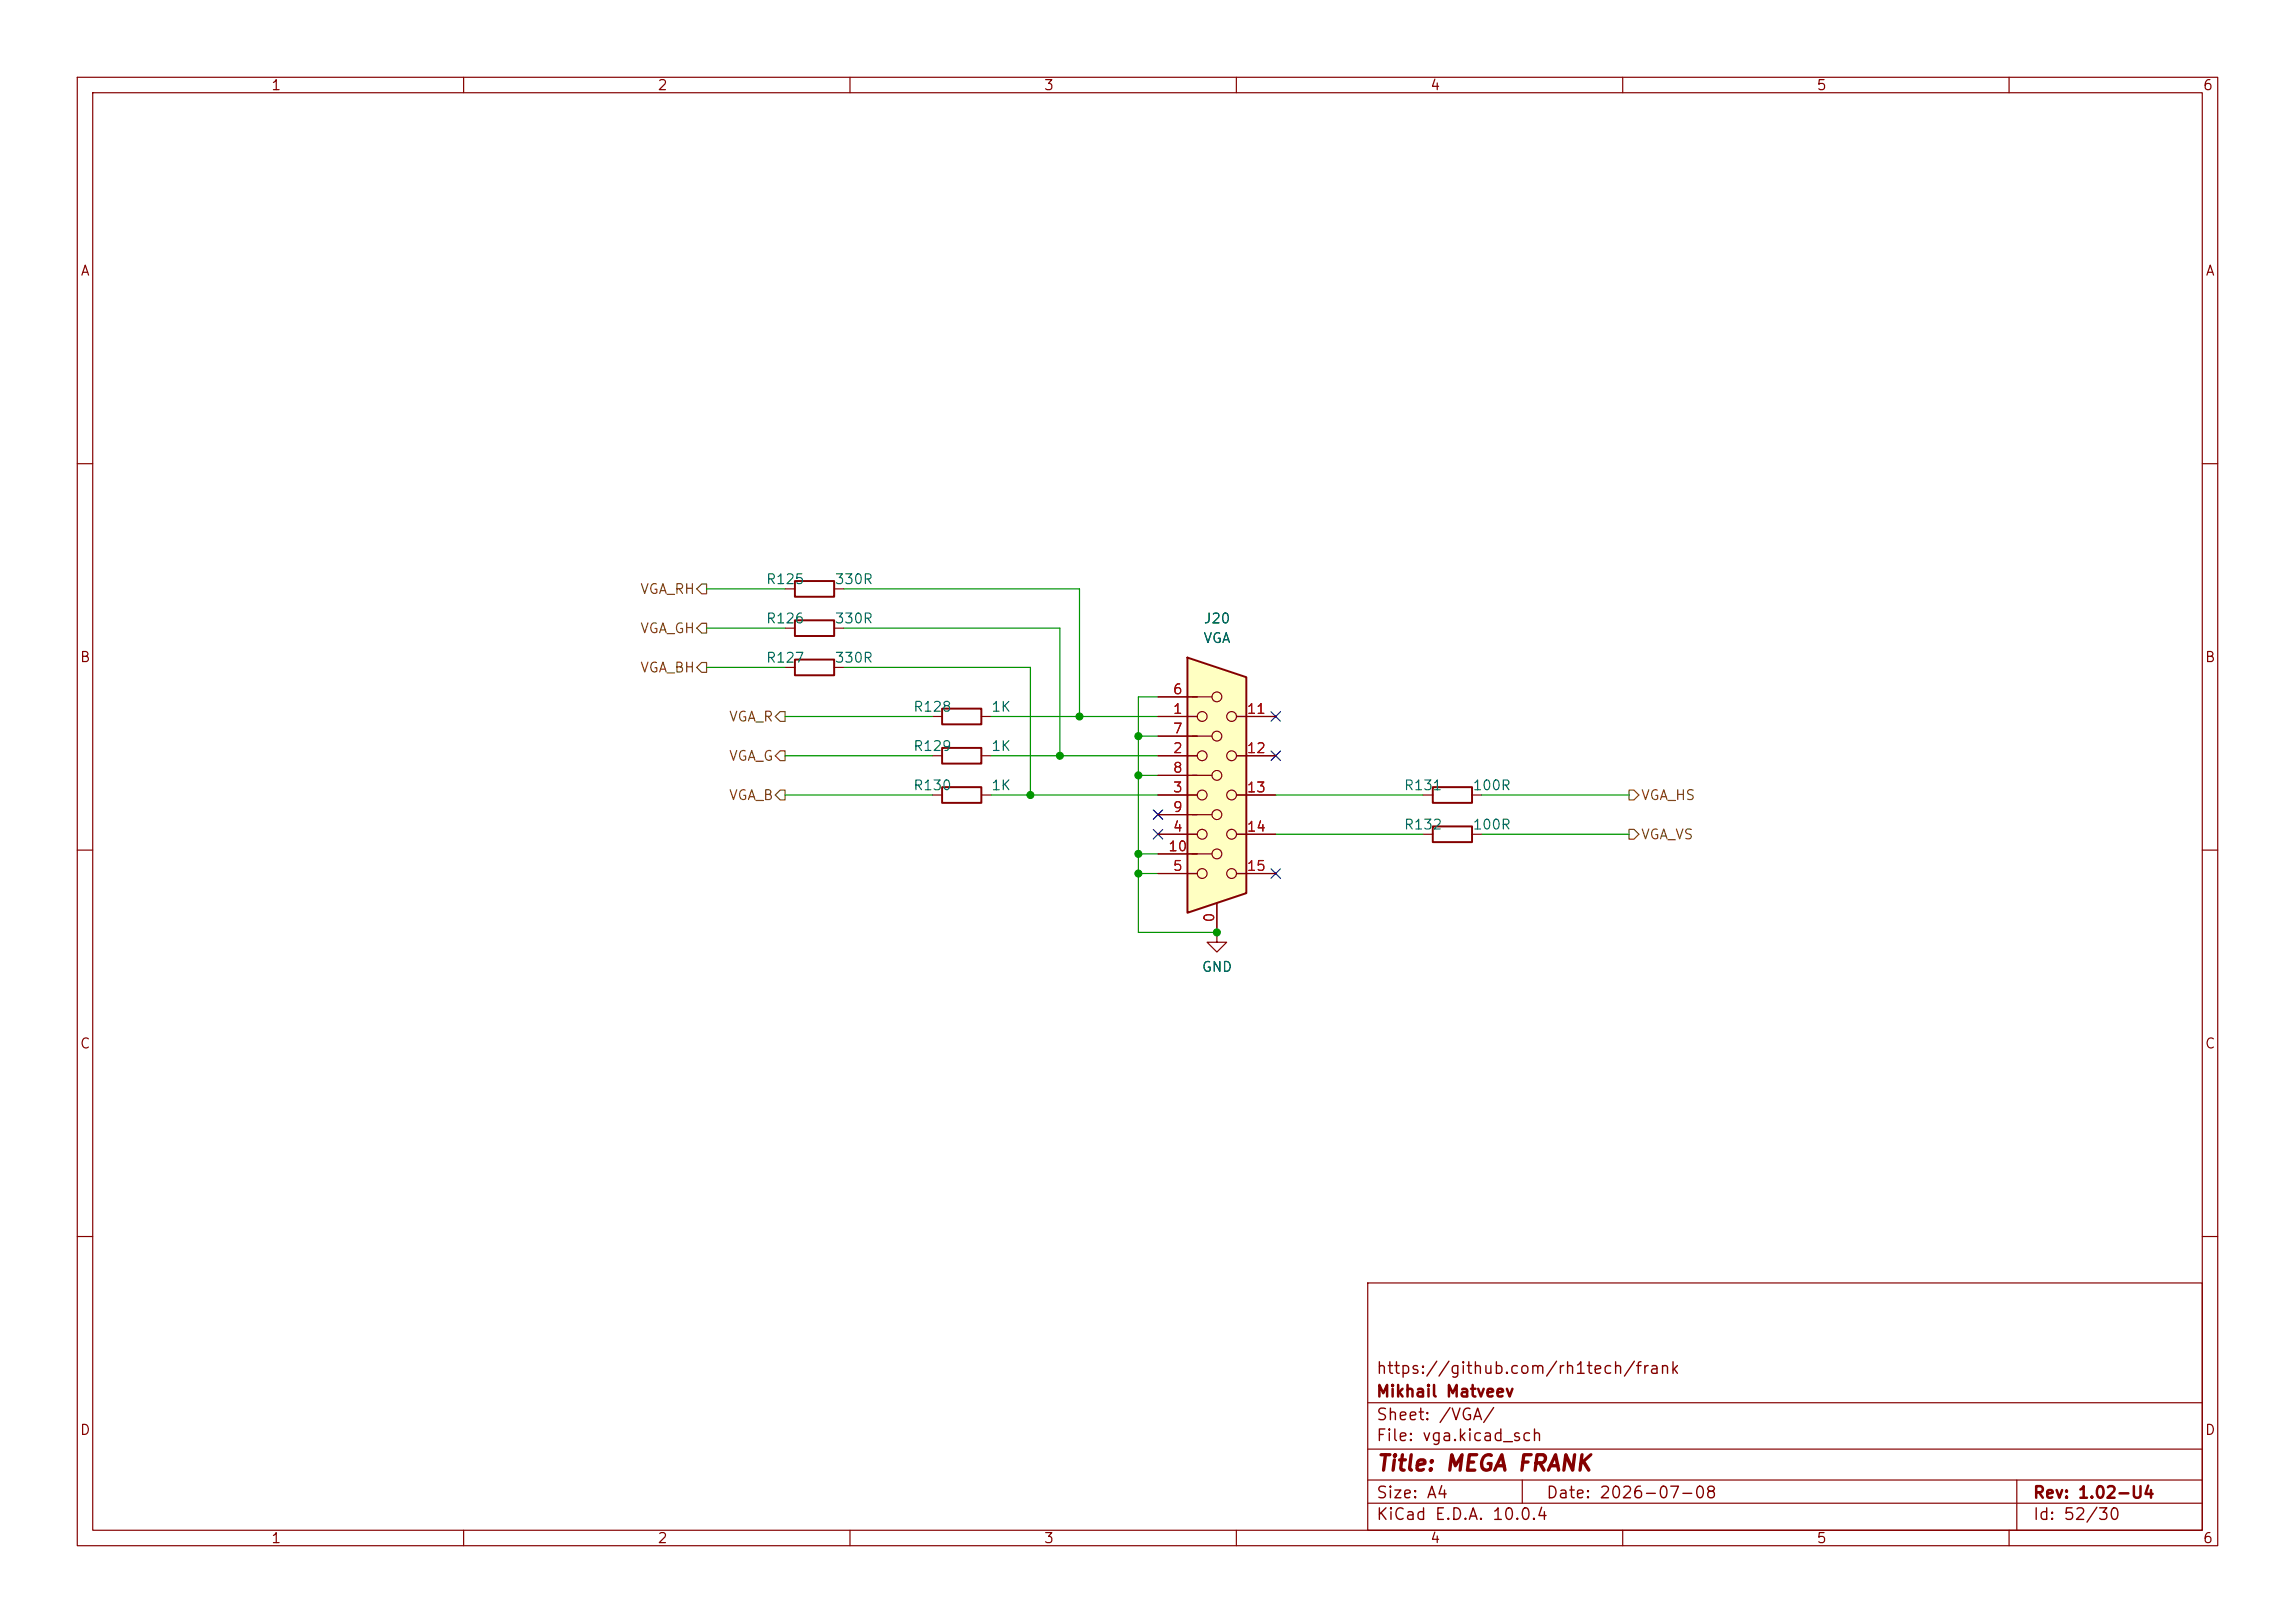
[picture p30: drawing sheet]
<svg xmlns="http://www.w3.org/2000/svg" width="297mm" height="210mm" viewBox="0 0 297 210" stroke-linecap="round" stroke-linejoin="round" font-family="sans-serif">
<defs><g id="words">
<text font-size="2" fill="#840000" x="178" y="190.8">Title: MEGA FRANK</text>
<g font-size="1.5" fill="#840000">
<text x="178" y="178.2">https://github.com/rh1tech/frank</text>
<text x="178" y="184.2">Sheet: /VGA/</text>
<text x="178" y="181.2">Mikhail Matveev</text>
<text x="178" y="186.9">File: vga.kicad_sch</text>
<text x="178" y="197.1">KiCad E.D.A. 10.0.4</text>
<text x="178" y="194.3">Size: A4</text>
<text x="200" y="194.3">Date: 2026-07-08</text>
<text x="263" y="194.3">Rev: 1.02-U4</text>
<text x="263" y="197.1">Id: 52/30</text>
</g>
<g font-size="1.3" fill="#840000">
<text x="35" y="12">1</text>
<text x="85" y="12">2</text>
<text x="135" y="12">3</text>
<text x="185" y="12">4</text>
<text x="235" y="12">5</text>
<text x="285" y="12">6</text>
<text x="10.3" y="36">A</text>
<text x="285.3" y="36">A</text>
<text x="10.3" y="86">B</text>
<text x="285.3" y="86">B</text>
<text x="10.3" y="136">C</text>
<text x="285.3" y="136">C</text>
<text x="10.3" y="186">D</text>
<text x="285.3" y="186">D</text>
<text x="35" y="200">1</text>
<text x="85" y="200">2</text>
<text x="135" y="200">3</text>
<text x="185" y="200">4</text>
<text x="235" y="200">5</text>
<text x="285" y="200">6</text>
</g>
<g font-size="1.3" fill="#725600">
<text x="82.8" y="77.2">VGA_RH</text>
<text x="82.8" y="82.3">VGA_GH</text>
<text x="82.8" y="87.3">VGA_BH</text>
<text x="94.3" y="93.7">VGA_R</text>
<text x="94.3" y="98.8">VGA_G</text>
<text x="94.3" y="103.8">VGA_B</text>
<text x="212.3" y="103.8">VGA_HS</text>
<text x="212.3" y="108.9">VGA_VS</text>
</g>
<g font-size="1.3" fill="#006464">
<text x="99" y="75.9">R125</text>
<text x="107.9" y="75.9">330R</text>
<text x="99" y="81">R126</text>
<text x="107.9" y="81">330R</text>
<text x="155.7" y="83.5">VGA</text>
<text x="155.7" y="81">J20</text>
<text x="99" y="86.1">R127</text>
<text x="107.9" y="86.1">330R</text>
<text x="118.1" y="92.4">R128</text>
<text x="128.2" y="92.4">1K</text>
<text x="118.1" y="97.5">R129</text>
<text x="128.2" y="97.5">1K</text>
<text x="118.1" y="102.6">R130</text>
<text x="128.2" y="102.6">1K</text>
<text x="181.6" y="102.6">R131</text>
<text x="181.6" y="107.7">R132</text>
<text x="190.5" y="102.6">100R</text>
<text x="190.5" y="107.7">100R</text>
<text x="155.4" y="126.1">GND</text>
</g>
<g font-size="1.3" fill="#a90000">
<text x="151.7" y="92.7">1</text>
<text x="151.7" y="90.1">6</text>
<text x="151.7" y="95.2">7</text>
<text x="161.2" y="92.7">11</text>
<text x="151.7" y="97.8">2</text>
<text x="151.7" y="100.3">8</text>
<text x="161.2" y="97.8">12</text>
<text x="151.7" y="102.8">3</text>
<text x="151.7" y="107.9">4</text>
<text x="151.7" y="105.4">9</text>
<text x="161.2" y="102.8">13</text>
<text x="161.2" y="107.9">14</text>
<text x="151.1" y="110.5">10</text>
<text x="151.7" y="113">5</text>
<text x="161.2" y="113">15</text>
<text x="157.5" y="119.5" transform="rotate(-90 157.5 119.5)">0</text>
</g>
</g></defs>
<g fill="none" stroke="#840000" stroke-width=".15">
<path d="M10 10h277v190h-277zM12 12h273v186h-273zM60 10v2M110 10v2M160 10v2M210 10v2M260 10v2M10 60h2M285 60h2M101.6 86.4h1.3M107.9 86.4h1.3M10 110h2"/>
<path d="M184.1 102.9h1.3M184.1 108h1.3M190.5 102.9h1.3M190.5 108h1.3M285 110h2M157.5 120.7v1.2h1.2l-1.2 1.3-1.3-1.3h1.3M157.5 120.7h.1M10 160h2M177 166h108v32h-108zM285 160h2M60 198v2M110 198v2"/>
<path d="M160 198v2M177 194.5h108M177 191.5h108M177 187.5h108M177 181.5h108M197 191.5v3M210 198v2M260 198v2M261 191.5v6.5"/>
</g>
<path d="M102.9 85.3h5v2.1h-5zM185.4 101.9h5.1v2h-5.1zM185.4 106.9h5.1v2.1h-5.1z" fill="none" stroke="#840000" stroke-width=".25"/>
<path d="M153.7 85.1l7.6 2.5v28l-7.6 2.5z" fill="#ffffc2"/>
<path d="M102.9 75.2h5v2h-5zM102.9 80.3h5v2h-5zM121.9 91.7h5.1v2h-5.1zM121.9 96.8h5.1v2h-5.1zM153.7 85.1l7.6 2.5v28l-7.6 2.5zM121.9 101.9h5.1v2h-5.1z" fill="none" stroke="#840000" stroke-width=".25"/>
<g fill="none" stroke="#840000" stroke-width=".15">
<path d="M101.6 76.2h1.3M107.9 76.2h1.3M101.6 81.3h1.3M107.9 81.3h1.3M120.6 92.7h1.3M120.6 97.8h1.3M127 92.7h1.3M127 97.8h1.3M149.9 95.3h6.9M149.9 90.2h6.9M149.9 92.7h5M149.9 97.8h5"/>
<path d="M160 92.7h5.1M160 97.8h5.1M120.6 102.9h1.3M127 102.9h1.3M149.9 100.3h6.9M149.9 105.4h6.9M149.9 110.5h6.9M149.9 102.9h5M149.9 108h5M149.9 113h5M157.5 116.8v3.9M160 102.9h5.1"/>
<path d="M160 108h5.1M160 113h5.1M157.5 120.7h.1"/>
<circle cx="155.6" cy="97.8" r=".63"/>
<circle cx="155.6" cy="92.7" r=".63"/>
<circle cx="157.5" cy="90.2" r=".63"/>
<circle cx="157.5" cy="95.2" r=".63"/>
<circle cx="159.4" cy="92.7" r=".63"/>
<circle cx="159.4" cy="97.8" r=".63"/>
<circle cx="155.6" cy="113" r=".63"/>
<circle cx="155.6" cy="102.9" r=".63"/>
<circle cx="155.6" cy="107.9" r=".63"/>
<circle cx="157.5" cy="105.4" r=".63"/>
<circle cx="157.5" cy="100.3" r=".63"/>
<circle cx="157.5" cy="110.5" r=".63"/>
<circle cx="159.4" cy="113" r=".63"/>
<circle cx="159.4" cy="107.9" r=".63"/>
<circle cx="159.4" cy="102.9" r=".63"/>
</g>
<path d="M90.2 76.2l.6-.6h.6v1.2h-.6zM90.2 81.3l.6-.7h.6v1.3h-.6zM90.2 86.4l.6-.7h.6v1.3h-.6zM101 97.2h.6v1.2h-.6l-.7-.6zM101 92.1h.6v1.2h-.6l-.7-.6zM101 102.2h.6v1.3h-.6l-.7-.6zM210.8 107.3h.7l.6 .7-.6 .6h-.7zM210.8 102.2h.7l.6 .7-.6 .6h-.7z" fill="none" stroke="#725600" stroke-width=".15"/>
<g fill="none" stroke="#009600" stroke-width=".15">
<path d="M91.4 76.2h10.2M109.2 76.2h30.5v16.5M91.4 81.3h10.2M91.4 86.4h10.2M101.6 97.8h19M101.6 92.7h19M109.2 81.3h28v16.5M109.2 86.4h24.1v16.5M128.3 97.8h21.6M128.3 92.7h21.6M147.3 95.3h2.6M149.9 90.2h-2.6v30.5h10.2"/>
<path d="M101.6 102.9h19M128.3 102.9h21.6M147.3 113h2.6M147.3 110.5h2.6M147.3 100.3h2.6M165.1 102.9h19M165.1 108h19M191.8 102.9h19M191.8 108h19"/>
</g>
<path d="M164.5 97.2l1.2 1.2M164.5 92.1l1.2 1.2M165.7 92.1l-1.2 1.2M165.7 97.2l-1.2 1.2M149.3 107.3l1.2 1.3M149.3 104.8l1.2 1.2M150.5 107.3l-1.2 1.3M150.5 104.8l-1.2 1.2M164.5 112.4l1.2 1.2M165.7 112.4l-1.2 1.2" fill="none" stroke="#000084" stroke-width=".15"/>
<g fill="#009600" stroke="#009600" stroke-width=".13">
<circle cx="137.2" cy="97.8" r=".46"/>
<circle cx="139.7" cy="92.7" r=".46"/>
<circle cx="147.3" cy="110.5" r=".46"/>
<circle cx="133.3" cy="102.9" r=".46"/>
<circle cx="157.5" cy="120.7" r=".46"/>
<circle cx="147.3" cy="100.3" r=".46"/>
<circle cx="147.3" cy="95.3" r=".46"/>
<circle cx="147.3" cy="113" r=".46"/>
</g>
<use href="#words"/>
</svg>
